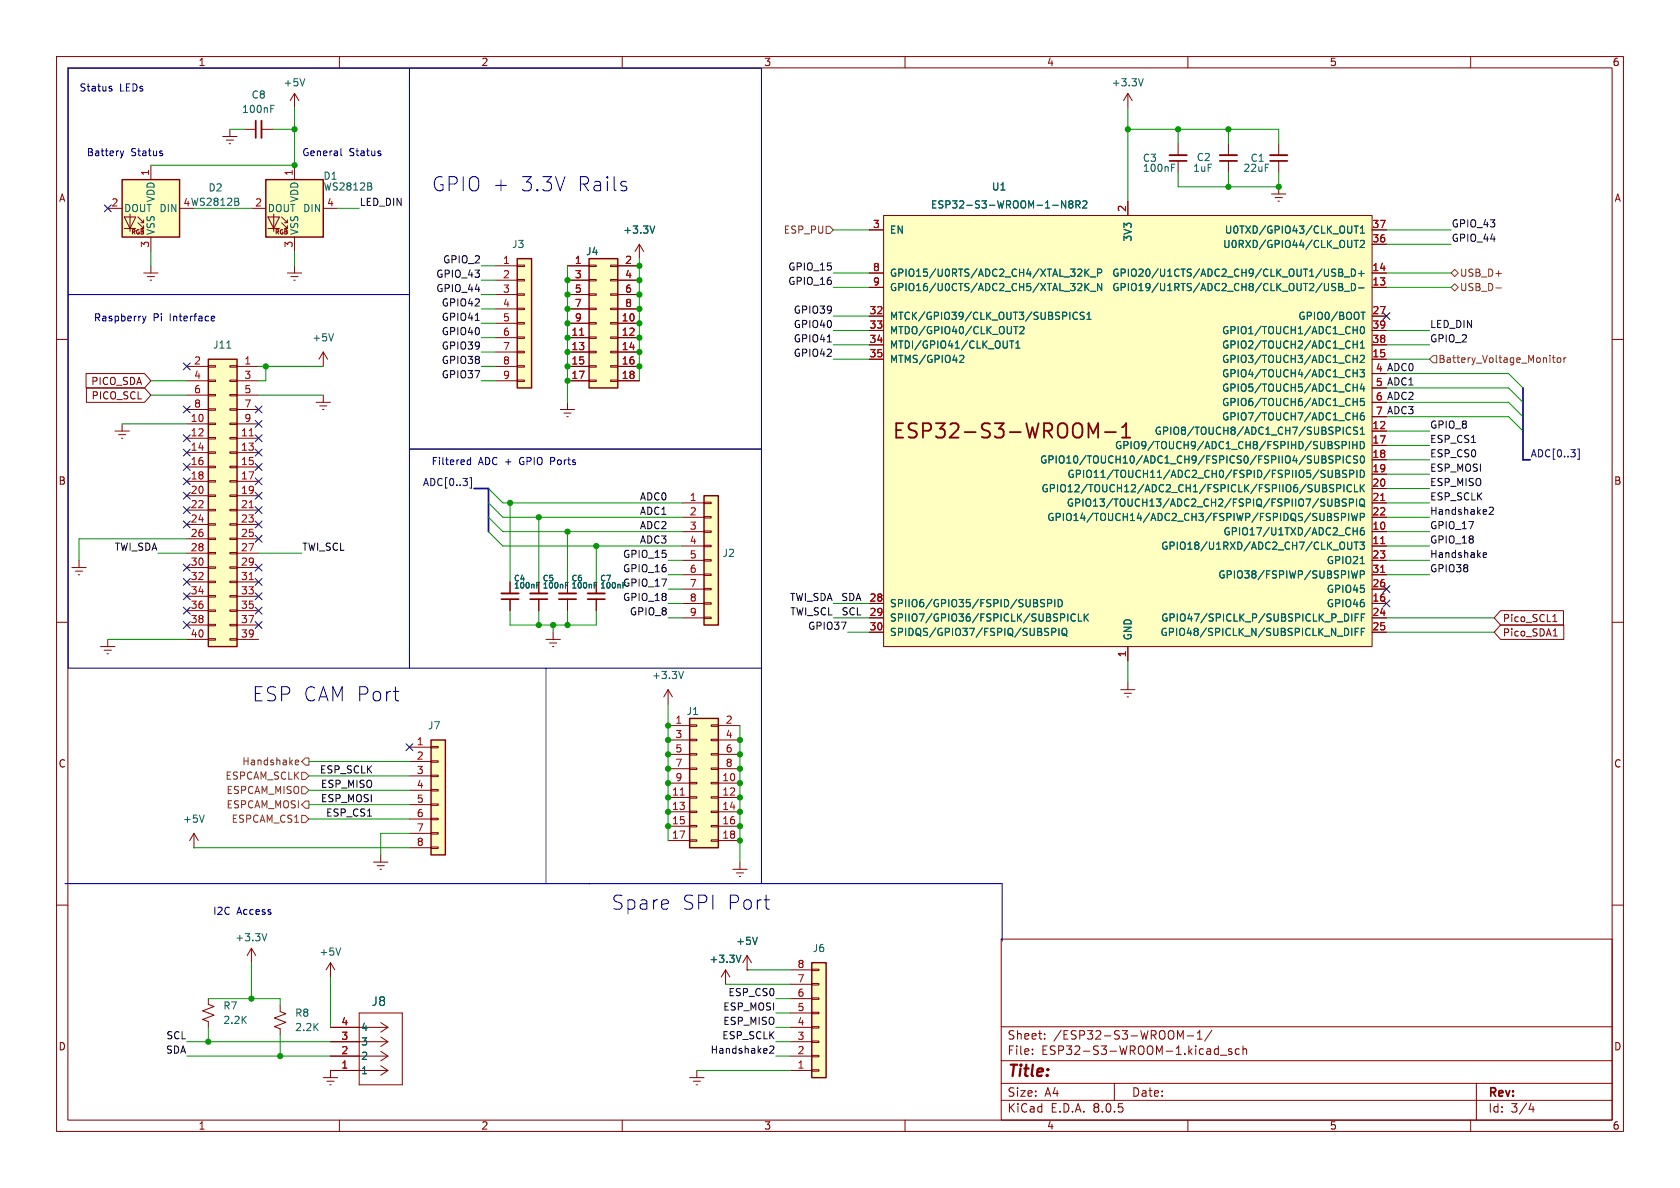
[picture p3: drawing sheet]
<svg xmlns="http://www.w3.org/2000/svg" width="297mm" height="210mm" viewBox="0 0 297 210" stroke-linecap="round" stroke-linejoin="round" font-family="sans-serif">
<defs><g id="words">
<g font-size="3.5" fill="#0000c2">
<text x="76.2" y="34">GPIO +</text>
<text x="91.8" y="34">3.3V</text>
<text x="101.8" y="34">Rails</text>
<text x="44.4" y="124.2">ESP CAM Port</text>
<text x="107.9" y="161">Spare</text>
<text x="120.4" y="161">SPI Port</text>
</g>
<text font-size="3.5" fill="#840000" x="157.6" y="77.9">ESP32-S3-WROOM-1</text>
<text font-size="2.8" fill="#840000" x="178" y="190.9">Title:</text>
<text font-size="2.1" fill="#006464" x="65.6" y="178">J8</text>
<g font-size="2.1" fill="#840000">
<text x="178" y="184">Sheet:</text>
<text x="186.2" y="184">/ESP32-S3-WROOM-1/</text>
<text x="178" y="186.7">File:</text>
<text x="184.1" y="186.7">ESP32-S3-WROOM-1.kicad_sch</text>
<text x="178" y="196.9">KiCad</text>
<text x="178" y="194.1">Size:</text>
<text x="184.7" y="194.1">A4</text>
<text x="185.7" y="196.9">E.D.A.</text>
<text x="193.3" y="196.9">8.0.5</text>
<text x="200" y="194.1">Date:</text>
<text x="263" y="194.3">Rev:</text>
<text x="263" y="196.9">Id:</text>
<text x="267.1" y="196.9">3/4</text>
</g>
<g font-size="1.8" fill="#840000">
<text x="35" y="11.9">1</text>
<text x="85" y="11.9">2</text>
<text x="135" y="11.9">3</text>
<text x="185" y="11.9">4</text>
<text x="235" y="11.9">5</text>
<text x="285" y="11.9">6</text>
<text x="10.3" y="35.9">A</text>
<text x="285.3" y="35.9">A</text>
<text x="243.1" y="65.8">4 ADC0</text>
<text x="16" y="68.3">PICO_SDA</text>
<text x="16.1" y="70.8">PICO_SCL</text>
<text x="10.3" y="85.9">B</text>
<text x="285.3" y="85.9">B</text>
<text x="265.6" y="112.7">Pico_SDA1</text>
<text x="265.6" y="110.2">Pico_SCL1</text>
<text x="10.3" y="135.9">C</text>
<text x="285.3" y="135.9">C</text>
<text x="10.3" y="185.9">D</text>
<text x="285.3" y="185.9">D</text>
<text x="35" y="199.9">1</text>
<text x="85" y="199.9">2</text>
<text x="135" y="199.9">3</text>
<text x="185" y="199.9">4</text>
<text x="235" y="199.9">5</text>
<text x="285" y="199.9">6</text>
</g>
<g font-size="1.8" fill="#0000c2">
<text x="14" y="16.3">Status</text>
<text x="21.1" y="16.3">LEDs</text>
<text x="15.2" y="27.7">Battery</text>
<text x="23.1" y="27.7">Status</text>
<text x="53.3" y="27.7">General</text>
<text x="61.7" y="27.7">Status</text>
<text x="16.5" y="56.9">Raspberry</text>
<text x="27.1" y="56.9">Pi</text>
<text x="30.1" y="56.9">Interface</text>
<text x="76.2" y="82.3">Filtered</text>
<text x="84.6" y="82.3">ADC +</text>
<text x="92.1" y="82.3">GPIO Ports</text>
<text x="37.6" y="161.8">I2C</text>
<text x="41.8" y="161.8">Access</text>
</g>
<g font-size="1.8" fill="#006464">
<text x="44.4" y="17.6">C8</text>
<text x="50" y="15.5">+5V</text>
<text x="196.4" y="15.5">+3.3V</text>
<text x="42.7" y="20.2">100nF</text>
<text x="201.9" y="28.8">C3</text>
<text x="211.5" y="28.7">C2</text>
<text x="221" y="28.8">C1</text>
<text x="27.5" y="35.8" transform="rotate(-90 27.5 35.8)">VDD</text>
<text x="36.8" y="34">D2</text>
<text x="52.9" y="35.8" transform="rotate(-90 52.9 35.8)">VDD</text>
<text x="57.1" y="32">D1</text>
<text x="57.1" y="33.9">WS2812B</text>
<text x="175.3" y="33.9">U1</text>
<text x="201.9" y="30.6">100nF</text>
<text x="210.8" y="30.6">1uF</text>
<text x="219.7" y="30.6">22uF</text>
<text x="21.8" y="37.7">DOUT DIN</text>
<text x="27.5" y="41.7" transform="rotate(-90 27.5 41.7)">VSS</text>
<text x="32.3" y="36.6">4 WS2812B</text>
<text x="47.2" y="37.7">DOUT DIN</text>
<text x="52.9" y="41.7" transform="rotate(-90 52.9 41.7)">VSS</text>
<text x="110.1" y="41.5">+3.3V</text>
<text x="157.2" y="41.5">EN</text>
<text x="164.5" y="37.1">ESP32-S3-WROOM-1-N8R2</text>
<text x="216.4" y="41.5">U0TXD/GPIO43/CLK_OUT1</text>
<text x="90.4" y="44">J3</text>
<text x="103.5" y="45.3">J4</text>
<text x="200.3" y="42.8" transform="rotate(-90 200.3 42.8)">3V3</text>
<text x="216.1" y="44">U0RXD/GPIO44/CLK_OUT2</text>
<text x="157.2" y="49.1">GPIO15/U0RTS/ADC2_CH4/XTAL_32K_P</text>
<text x="157.2" y="51.7">GPIO16/U0CTS/ADC2_CH5/XTAL_32K_N</text>
<text x="196.5" y="51.7">GPIO19/U1RTS/ADC2_CH8/CLK_OUT2/USB_D-</text>
<text x="196.5" y="49.1">GPIO20/U1CTS/ADC2_CH9/CLK_OUT1/USB_D+</text>
<text x="157.2" y="56.7">MTCK/GPIO39/CLK_OUT3/SUBSPICS1</text>
<text x="157.2" y="59.3">MTDO/GPIO40/CLK_OUT2</text>
<text x="216" y="59.3">GPIO1/TOUCH1/ADC1_CH0</text>
<text x="229.4" y="56.7">GPIO0/BOOT</text>
<text x="37.6" y="61.8">J11</text>
<text x="55.1" y="60.6">+5V</text>
<text x="157.2" y="61.8">MTDI/GPIO41/CLK_OUT1</text>
<text x="157.2" y="64.4">MTMS/GPIO42</text>
<text x="216" y="64.4">GPIO3/TOUCH3/ADC1_CH2</text>
<text x="216" y="61.8">GPIO2/TOUCH2/ADC1_CH1</text>
<text x="216" y="66.9">GPIO4/TOUCH4/ADC1_CH3</text>
<text x="216" y="69.4">GPIO5/TOUCH5/ADC1_CH4</text>
<text x="216" y="72">GPIO6/TOUCH6/ADC1_CH5</text>
<text x="204" y="77.1">GPIO8/TOUCH8/ADC1_CH7/SUBSPICS1</text>
<text x="216" y="74.5">GPIO7/TOUCH7/ADC1_CH6</text>
<text x="183.8" y="82.1">GPIO10/TOUCH10/ADC1_CH9/FSPICS0/FSPIIO4/SUBSPICS0</text>
<text x="197" y="79.6">GPIO9/TOUCH9/ADC1_CH8/FSPIHD/SUBSPIHD</text>
<text x="184" y="87.2">GPIO12/TOUCH12/ADC2_CH1/FSPICLK/FSPIIO6/SUBSPICLK</text>
<text x="188.5" y="89.8">GPIO13/TOUCH13/ADC2_CH2/FSPIQ/FSPIIO7/SUBSPIQ</text>
<text x="188.6" y="84.7">GPIO11/TOUCH11/ADC2_CH0/FSPID/FSPIIO5/SUBSPID</text>
<text x="185" y="92.3">GPIO14/TOUCH14/ADC2_CH3/FSPIWP/FSPIDQS/SUBSPIWP</text>
<text x="216.2" y="94.8">GPIO17/U1TXD/ADC2_CH6</text>
<text x="127.6" y="98.7">J2</text>
<text x="205.2" y="97.4">GPIO18/U1RXD/ADC2_CH7/CLK_OUT3</text>
<text x="234.5" y="99.9">GPIO21</text>
<text x="110" y="103.8">GPIO_17</text>
<text x="157.2" y="107.5">SPIIO6/GPIO35/FSPID/SUBSPID</text>
<text x="215.3" y="102.5">GPIO38/FSPIWP/SUBSPIWP</text>
<text x="234.5" y="107.5">GPIO46</text>
<text x="234.5" y="105">GPIO45</text>
<text x="157.2" y="110.1">SPIIO7/GPIO36/FSPICLK/SUBSPICLK</text>
<text x="157.2" y="112.6">SPIDQS/GPIO37/FSPIQ/SUBSPIQ</text>
<text x="200.3" y="113.3" transform="rotate(-90 200.3 113.3)">GND</text>
<text x="205.1" y="112.6">GPIO48/SPICLK_N/SUBSPICLK_N_DIFF</text>
<text x="205.2" y="110.1">GPIO47/SPICLK_P/SUBSPICLK_P_DIFF</text>
<text x="115.2" y="120.2">+3.3V</text>
<text x="75.6" y="129.1">J7</text>
<text x="121.3" y="126.6">J1</text>
<text x="32.3" y="145.6">+5V</text>
<text x="41.5" y="166.6">+3.3V</text>
<text x="130" y="167.2">+5V</text>
<text x="56.4" y="169.1">+5V</text>
<text x="125.3" y="170.4">+3.3V</text>
<text x="143.6" y="168.5">J6</text>
<text x="39.4" y="178.7">R7</text>
<text x="52.1" y="179.9">R8</text>
<text x="39.4" y="181.2">2.2K</text>
<text x="52.1" y="182.5">2.2K</text>
<text x="63.8" y="185">3</text>
<text x="63.8" y="182.5">4</text>
<text x="63.8" y="190.1">1</text>
<text x="63.8" y="187.6">2</text>
</g>
<g font-size="1.8" fill="#a90000">
<text x="26.4" y="31.2" transform="rotate(-90 26.4 31.2)">1</text>
<text x="51.8" y="31.2" transform="rotate(-90 51.8 31.2)">1</text>
<text x="19.6" y="36.6">2</text>
<text x="45" y="36.6">2</text>
<text x="57.7" y="36.6">4</text>
<text x="154.2" y="40.4">3</text>
<text x="199.1" y="37.5" transform="rotate(-90 199.1 37.5)">2</text>
<text x="242.5" y="40.4">37</text>
<text x="26.4" y="43.9" transform="rotate(-90 26.4 43.9)">3</text>
<text x="51.8" y="43.9" transform="rotate(-90 51.8 43.9)">3</text>
<text x="88.8" y="46.7">1</text>
<text x="101.5" y="46.7">1</text>
<text x="110.4" y="46.7">2</text>
<text x="242.5" y="42.9">36</text>
<text x="88.8" y="49.3">2</text>
<text x="88.8" y="51.8">3</text>
<text x="101.5" y="49.3">3</text>
<text x="101.5" y="51.8">5</text>
<text x="110.4" y="49.3">4</text>
<text x="110.4" y="51.8">6</text>
<text x="154.2" y="48">8</text>
<text x="154.2" y="50.5">9</text>
<text x="242.5" y="50.5">13</text>
<text x="242.5" y="48">14</text>
<text x="88.8" y="54.4">4</text>
<text x="88.8" y="56.9">5</text>
<text x="88.8" y="59.4">6</text>
<text x="100.9" y="59.4">11</text>
<text x="101.5" y="54.4">7</text>
<text x="101.5" y="56.9">9</text>
<text x="109.8" y="56.9">10</text>
<text x="109.8" y="59.4">12</text>
<text x="110.4" y="54.4">8</text>
<text x="153.6" y="55.6">32</text>
<text x="153.6" y="58.2">33</text>
<text x="242.5" y="55.6">27</text>
<text x="242.5" y="58.2">39</text>
<text x="34.2" y="64.5">2</text>
<text x="43.1" y="64.5">1</text>
<text x="88.8" y="62">7</text>
<text x="88.8" y="64.5">8</text>
<text x="100.9" y="62">13</text>
<text x="100.9" y="64.5">15</text>
<text x="109.8" y="62">14</text>
<text x="109.8" y="64.5">16</text>
<text x="153.6" y="60.7">34</text>
<text x="153.6" y="63.2">35</text>
<text x="242.5" y="63.2">15</text>
<text x="242.5" y="60.7">38</text>
<text x="243.1" y="65.8">4</text>
<text x="34.2" y="67.1">4</text>
<text x="34.2" y="69.6">6</text>
<text x="43.1" y="67.1">3</text>
<text x="43.1" y="69.6">5</text>
<text x="88.8" y="67.1">9</text>
<text x="100.9" y="67.1">17</text>
<text x="109.8" y="67.1">18</text>
<text x="243.1" y="68.3">5</text>
<text x="243.1" y="70.9">6</text>
<text x="33.6" y="74.7">10</text>
<text x="33.6" y="77.2">12</text>
<text x="34.2" y="72.1">8</text>
<text x="42.5" y="77.2">11</text>
<text x="43.1" y="72.1">7</text>
<text x="43.1" y="74.7">9</text>
<text x="242.5" y="75.9">12</text>
<text x="243.1" y="73.4">7</text>
<text x="33.6" y="79.8">14</text>
<text x="33.6" y="82.3">16</text>
<text x="42.5" y="79.8">13</text>
<text x="42.5" y="82.3">15</text>
<text x="242.5" y="78.5">17</text>
<text x="242.5" y="81">18</text>
<text x="242.5" y="83.6">19</text>
<text x="33.6" y="84.8">18</text>
<text x="33.6" y="87.4">20</text>
<text x="33.6" y="89.9">22</text>
<text x="42.5" y="84.8">17</text>
<text x="42.5" y="87.4">19</text>
<text x="42.5" y="89.9">21</text>
<text x="121.8" y="88.6">1</text>
<text x="242.5" y="86.1">20</text>
<text x="242.5" y="88.6">21</text>
<text x="33.6" y="92.5">24</text>
<text x="33.6" y="95">26</text>
<text x="42.5" y="92.5">23</text>
<text x="42.5" y="95">25</text>
<text x="121.8" y="91.2">2</text>
<text x="121.8" y="93.7">3</text>
<text x="242.5" y="93.7">10</text>
<text x="242.5" y="91.2">22</text>
<text x="33.6" y="97.5">28</text>
<text x="33.6" y="100.1">30</text>
<text x="42.5" y="97.5">27</text>
<text x="42.5" y="100.1">29</text>
<text x="121.8" y="96.3">4</text>
<text x="121.8" y="98.8">5</text>
<text x="121.8" y="101.3">6</text>
<text x="242.5" y="96.3">11</text>
<text x="242.5" y="98.8">23</text>
<text x="242.5" y="101.3">31</text>
<text x="33.6" y="102.6">32</text>
<text x="33.6" y="105.2">34</text>
<text x="33.6" y="107.7">36</text>
<text x="42.5" y="102.6">31</text>
<text x="42.5" y="105.2">33</text>
<text x="42.5" y="107.7">35</text>
<text x="121.8" y="103.9">7</text>
<text x="121.8" y="106.4">8</text>
<text x="153.6" y="106.4">28</text>
<text x="242.5" y="106.4">16</text>
<text x="242.5" y="103.9">26</text>
<text x="33.6" y="110.2">38</text>
<text x="33.6" y="112.8">40</text>
<text x="42.5" y="110.2">37</text>
<text x="42.5" y="112.8">39</text>
<text x="121.8" y="109">9</text>
<text x="153.6" y="109">29</text>
<text x="153.6" y="111.5">30</text>
<text x="242.5" y="109">24</text>
<text x="242.5" y="111.5">25</text>
<text x="199.1" y="116.3" transform="rotate(-90 199.1 116.3)">1</text>
<text x="73.6" y="131.8">1</text>
<text x="119.3" y="128">1</text>
<text x="119.3" y="130.6">3</text>
<text x="128.2" y="128">2</text>
<text x="128.2" y="130.6">4</text>
<text x="73.6" y="134.4">2</text>
<text x="73.6" y="136.9">3</text>
<text x="119.3" y="133.1">5</text>
<text x="119.3" y="135.6">7</text>
<text x="128.2" y="133.1">6</text>
<text x="128.2" y="135.6">8</text>
<text x="73.6" y="139.4">4</text>
<text x="73.6" y="142">5</text>
<text x="118.7" y="140.7">11</text>
<text x="118.7" y="143.3">13</text>
<text x="119.3" y="138.2">9</text>
<text x="127.6" y="138.2">10</text>
<text x="127.6" y="140.7">12</text>
<text x="127.6" y="143.3">14</text>
<text x="73.6" y="144.5">6</text>
<text x="73.6" y="147.1">7</text>
<text x="73.6" y="149.6">8</text>
<text x="118.7" y="145.8">15</text>
<text x="118.7" y="148.3">17</text>
<text x="127.6" y="145.8">16</text>
<text x="127.6" y="148.3">18</text>
<text x="140.9" y="173.7">7</text>
<text x="140.9" y="171.2">8</text>
<text x="140.9" y="178.8">5</text>
<text x="140.9" y="176.3">6</text>
<text x="60.3" y="183.9">3</text>
<text x="60.3" y="181.4">4</text>
<text x="140.9" y="183.9">3</text>
<text x="140.9" y="181.4">4</text>
<text x="60.3" y="189">1</text>
<text x="60.3" y="186.4">2</text>
<text x="140.9" y="189">1</text>
<text x="140.9" y="186.4">2</text>
</g>
<g font-size="1.8" fill="#0f0f0f">
<text x="63.5" y="36.5">LED_DIN</text>
<text x="256.5" y="40.3">GPIO_43</text>
<text x="78.2" y="46.6">GPIO_2</text>
<text x="139.3" y="47.9">GPIO_15</text>
<text x="256.5" y="42.8">GPIO_44</text>
<text x="77" y="51.7">GPIO_44</text>
<text x="77" y="49.2">GPIO_43</text>
<text x="139.3" y="50.5">GPIO_16</text>
<text x="78" y="56.8">GPIO41</text>
<text x="78" y="59.3">GPIO40</text>
<text x="78" y="54.3">GPIO42</text>
<text x="140.2" y="55.5">GPIO39</text>
<text x="140.2" y="58.1">GPIO40</text>
<text x="252.7" y="58.1">LED_DIN</text>
<text x="78" y="64.4">GPIO38</text>
<text x="78" y="61.9">GPIO39</text>
<text x="140.2" y="63.2">GPIO42</text>
<text x="140.2" y="60.6">GPIO41</text>
<text x="252.7" y="60.6">GPIO_2</text>
<text x="78" y="67">GPIO37</text>
<text x="243.1" y="68.3">5 ADC1</text>
<text x="243.1" y="70.9">6 ADC2</text>
<text x="243.1" y="73.4">7 ADC3</text>
<text x="252.7" y="75.9">GPIO_8</text>
<text x="252.7" y="80.9">ESP_CS0</text>
<text x="252.7" y="83.5">ESP_MOSI</text>
<text x="252.7" y="78.4">ESP_CS1</text>
<text x="113" y="88.6">ADC0</text>
<text x="252.7" y="88.6">ESP_SCLK</text>
<text x="252.7" y="86">ESP_MISO</text>
<text x="113" y="93.6">ADC2</text>
<text x="113" y="91.1">ADC1</text>
<text x="252.7" y="93.6">GPIO_17</text>
<text x="252.7" y="91.1">Handshake2</text>
<text x="20.2" y="97.4">TWI_SDA</text>
<text x="53.3" y="97.4">TWI_SCL</text>
<text x="110" y="101.3">GPIO_16</text>
<text x="110" y="98.7">GPIO_15</text>
<text x="113" y="96.2">ADC3</text>
<text x="252.7" y="101.3">GPIO38</text>
<text x="252.7" y="96.2">GPIO_18</text>
<text x="252.7" y="98.7">Handshake</text>
<text x="110" y="106.3">GPIO_18</text>
<text x="139.6" y="106.3">TWI_SDA SDA</text>
<text x="111.3" y="108.9">GPIO_8</text>
<text x="139.6" y="108.9">TWI_SCL</text>
<text x="142.8" y="111.4">GPIO37</text>
<text x="148.7" y="108.9">SCL</text>
<text x="56.5" y="136.8">ESP_SCLK</text>
<text x="56.6" y="139.4">ESP_MISO</text>
<text x="56.6" y="141.9">ESP_MOSI</text>
<text x="57.6" y="144.4">ESP_CS1</text>
<text x="127.8" y="178.7">ESP_MOSI</text>
<text x="128.7" y="176.2">ESP_CS0</text>
<text x="29.3" y="183.8">SCL</text>
<text x="127.6" y="183.8">ESP_SCLK</text>
<text x="127.8" y="181.3">ESP_MISO</text>
<text x="29.2" y="186.3">SDA</text>
<text x="125.5" y="186.3">Handshake2</text>
</g>
<g font-size="1.8" fill="#725600">
<text x="138.5" y="41.5">ESP_PU</text>
<text x="258" y="51.7">USB_D-</text>
<text x="258" y="49.1">USB_D+</text>
<text x="254.2" y="64.4">Battery_Voltage_Monitor</text>
<text x="42.7" y="135.5">Handshake</text>
<text x="39.8" y="138">ESPCAM_SCLK</text>
<text x="39.9" y="143.1">ESPCAM_MOSI</text>
<text x="39.9" y="140.6">ESPCAM_MISO</text>
<text x="40.9" y="145.6">ESPCAM_CS1</text>
</g>
<g font-size="1.8" fill="#000084">
<text x="270.5" y="80.9">ADC[0..3]</text>
<text x="74.7" y="86">ADC[0..3]</text>
</g>
<g font-size="1.4" fill="#006464">
<text x="90.8" y="103">C4</text>
<text x="90.8" y="104.2">100nF</text>
<text x="95.8" y="103">C5</text>
<text x="95.8" y="104.2">100nF</text>
<text x="100.9" y="103">C6</text>
<text x="100.9" y="104.2">100nF</text>
<text x="106" y="103">C7</text>
<text x="106" y="104.2">100nF</text>
</g>
<g font-size="1.1" fill="#840000">
<text x="23.1" y="41.6">RGB</text>
<text x="48.5" y="41.6">RGB</text>
</g>
</g></defs>
<g fill="none" stroke="#840000" stroke-width=".18">
<path d="M10 10h277v190h-277zM12 12h273v186h-273zM60 10v2M110 10v2M160 10v2M210 10v2M260 10v2M10 60h2M285 60h2M20.3 76.2h2.6M21 76.8h1.2M21.5 77.5h.2"/>
<path d="M21.6 74.9v1.3M55.9 71.1h2.5M56.5 71.8h1.3M57 72.4h.3M57.1 62.2v2.6M57.1 69.9v1.2M57.1 62.2l-.7 1.3M57.1 62.2l.8 1.3M14 99.1v1.2M10 110h2M12.7 100.3h2.5M13.3 101h1.3"/>
<path d="M13.8 101.6h.3M17.8 114.3h2.5M18.4 114.9h1.3M18.9 115.6h.3M19 113v1.3M285 110h2M10 160h2M285 160h2M177 166h108v32h-108zM60 198v2M110 198v2M121.9 190.5h2.6"/>
<path d="M122.6 191.1h1.2M123.1 191.8h.2M123.2 189.2v1.3M160 198v2M177 194.5h108M177 191.5h108M177 187.5h108M177 181.5h108M182.5 186.3v.1M182.5 185.5v.1M184.7 183.6v.1M184.7 182.8v.1"/>
<path d="M197 191.5v3M208.7 183.3l.5-1.1v1.5M209.9 183.1h1.1M210 198v2M211.7 183.7h.8M211.7 182.6l.4-.4v1.5M214.2 182.1l-1.2 2M215.2 185.4l.2 .1M215.4 184.9v1.5M215.4 186.3l-.2 .1M215.7 186.5h1.2M217.7 185.5l-.3-.1-.2 .2v.2l.5 .2v.3h-.5"/>
<path d="M219.1 185.5l-.4-.1-.3 .3v.4l.1 .2h.6M219.7 185.5l.3-.1 .3 .1 .1 .9M219.7 184.9v1.5M260 198v2M261 191.5v6.5M270.7 195l-.4 1.1h.9M271 195.6v1"/>
</g>
<path d="M59 59l-.5 1.3" fill="none" stroke="#006464" stroke-width=".18"/>
<path d="M121.9 127h5.1v22.9h-5.1z" fill="#ffffc2"/>
<g fill="none" stroke="#840000" stroke-width=".18">
<path d="M118.1 128.3h3.8M118.1 138.4h3.8M118.1 130.8h3.8M118.1 133.4h3.8M118.1 135.9h3.8M118.1 121.9l.8 1.3M118.1 121.9v2.6M118.1 121.9l-.8 1.3M121.9 138.3h1.3v.3h-1.3zM121.9 135.8h1.3v.2h-1.3zM121.9 133.2h1.3v.3h-1.3zM121.9 130.7h1.3v.2h-1.3z"/>
<path d="M121.9 128.1h1.3v.3h-1.3zM125.7 138.3h1.3v.3h-1.3zM125.7 135.8h1.3v.2h-1.3zM125.7 133.2h1.3v.3h-1.3zM125.7 130.7h1.3v.2h-1.3zM125.7 128.1h1.3v.3h-1.3zM127 128.3h3.8M127 138.4h3.8M127 130.8h3.8M127 133.4h3.8M127 135.9h3.8M198.1 121.9h2.6"/>
<path d="M198.8 122.6h1.2M199.3 123.2h.2M199.4 120.7v1.2M118.1 141h3.8M118.1 143.5h3.8M118.1 146.1h3.8M118.1 148.6h3.8M121.9 148.5h1.3v.2h-1.3zM121.9 145.9h1.3v.3h-1.3zM121.9 143.4h1.3v.2h-1.3zM121.9 140.8h1.3v.3h-1.3zM125.7 148.5h1.3v.2h-1.3z"/>
<path d="M125.7 145.9h1.3v.3h-1.3zM125.7 143.4h1.3v.2h-1.3zM125.7 140.8h1.3v.3h-1.3zM127 141h3.8M127 143.5h3.8M127 146.1h3.8M127 148.6h3.8"/>
</g>
<path d="M121.9 127h5.1v22.9h-5.1z" fill="none" stroke="#840000" stroke-width=".25"/>
<path d="M120.3 140.6h.7" fill="none" stroke="#a90000" stroke-width=".18"/>
<path d="M120.8 118.7l-.4 1.3" fill="none" stroke="#006464" stroke-width=".18"/>
<path d="M143.5 170.2h2.5v20.3h-2.5z" fill="#ffffc2"/>
<g fill="none" stroke="#840000" stroke-width=".18">
<path d="M129.5 153.7h2.6M130.2 154.3h1.2M130.7 154.9h.2M130.8 152.4v1.3M139.7 179.1h3.8M139.7 176.5h3.8M139.7 174h3.8M139.7 171.5h3.8M143.5 171.3h1.3v.3h-1.3zM143.5 173.9h1.3v.2h-1.3zM143.5 176.4h1.3v.3h-1.3zM143.5 178.9h1.3v.3h-1.3z"/>
<path d="M139.7 189.2h3.8M139.7 186.7h3.8M139.7 184.2h3.8M139.7 181.6h3.8M143.5 181.5h1.3v.2h-1.3zM143.5 184h1.3v.3h-1.3zM143.5 186.6h1.3v.2h-1.3zM143.5 189.1h1.3v.3h-1.3z"/>
</g>
<path d="M143.5 170.2h2.5v20.3h-2.5z" fill="none" stroke="#840000" stroke-width=".25"/>
<path d="M124.5 87.6h2.5v22.9h-2.5z" fill="#ffffc2"/>
<g fill="none" stroke="#840000" stroke-width=".18">
<path d="M120.6 88.9h3.9M120.6 91.4h3.9M120.6 94h3.9M120.6 96.5h3.9M120.6 99.1h3.9M124.5 98.9h1.2v.3h-1.2zM124.5 96.4h1.2v.2h-1.2zM124.5 93.9h1.2v.2h-1.2zM124.5 91.3h1.2v.3h-1.2zM124.5 88.8h1.2v.2h-1.2zM90.2 102.9v2M90.2 105.9v2.1"/>
<path d="M95.2 102.9v2M95.2 105.9v2.1M96.5 113h2.6M97.2 113.7h1.2M97.7 114.3h.2M97.8 111.8v1.2M120.6 101.6h3.9M120.6 104.1h3.9M120.6 106.7h3.9M120.6 109.2h3.9M124.5 109.1h1.2v.2h-1.2zM124.5 106.6h1.2v.2h-1.2z"/>
<path d="M124.5 104h1.2v.3h-1.2zM124.5 101.5h1.2v.2h-1.2zM128.3 171.5l.7 1.2M128.3 171.5v2.5M128.3 171.5l-.8 1.2M132.1 171.5h.1M132.1 168.9l-.8 1.3M132.1 168.9v2.6M132.1 168.9l.7 1.3"/>
</g>
<path d="M124.5 87.6h2.5v22.9h-2.5z" fill="none" stroke="#840000" stroke-width=".25"/>
<path d="M88.6 104.9h3.1M93.7 104.9h3.1" fill="none" stroke="#840000" stroke-width=".33"/>
<path d="M88.6 105.9h3.1M93.7 105.9h3.1" fill="none" stroke="#840000" stroke-width=".3"/>
<path d="M94.9 103.4h.3M94.9 103h.5M100 103.4h.3M100 103h.4M131 168.9l-.4 1.2M133.9 165.7l-.4 1.2" fill="none" stroke="#006464" stroke-width=".18"/>
<path d="M36.8 63.5h5.1v50.8h-5.1z" fill="#ffffc2"/>
<g fill="none" stroke="#840000" stroke-width=".18">
<path d="M113 43.2l-.7 1.3M113 43.2v2.5M113 43.2l.8 1.3M33 64.8h3.8M33 74.9h3.8M33 77.5h3.8M33 67.3h3.8M33 69.9h3.8M33 72.4h3.8M36.8 79.9h1.3v.2h-1.3zM36.8 77.3h1.3v.3h-1.3zM36.8 74.8h1.3v.3h-1.3z"/>
<path d="M36.8 72.3h1.3v.2h-1.3zM36.8 69.7h1.3v.3h-1.3zM36.8 67.2h1.3v.2h-1.3zM36.8 64.6h1.3v.3h-1.3zM40.6 79.9h1.3v.2h-1.3zM40.6 77.3h1.3v.3h-1.3zM40.6 74.8h1.3v.3h-1.3zM40.6 72.3h1.3v.2h-1.3zM40.6 69.7h1.3v.3h-1.3zM40.6 67.2h1.3v.2h-1.3zM40.6 64.6h1.3v.3h-1.3zM41.9 64.8h3.8"/>
<path d="M41.9 74.9h3.8M41.9 77.5h3.8M41.9 67.3h3.8M41.9 69.9h3.8M41.9 72.4h3.8M33 80h3.8M33 82.6h3.8M33 85.1h3.8M33 87.6h3.8M33 90.2h3.8M33 92.7h3.8M33 95.3h3.8"/>
<path d="M33 97.8h3.8M36.8 97.7h1.3v.2h-1.3zM36.8 95.1h1.3v.3h-1.3zM36.8 92.6h1.3v.2h-1.3zM36.8 90h1.3v.3h-1.3zM36.8 87.5h1.3v.3h-1.3zM36.8 85h1.3v.2h-1.3zM36.8 82.4h1.3v.3h-1.3zM40.6 97.7h1.3v.2h-1.3zM40.6 95.1h1.3v.3h-1.3zM40.6 92.6h1.3v.2h-1.3zM40.6 90h1.3v.3h-1.3z"/>
<path d="M40.6 87.5h1.3v.3h-1.3zM40.6 85h1.3v.2h-1.3zM40.6 82.4h1.3v.3h-1.3zM41.9 80h3.8M41.9 82.6h3.8M41.9 85.1h3.8M41.9 87.6h3.8M41.9 90.2h3.8M41.9 92.7h3.8M41.9 95.3h3.8M41.9 97.8h3.8M33 100.3h3.8"/>
<path d="M33 102.9h3.8M33 105.4h3.8M33 108h3.8M33 110.5h3.8M33 113h3.8M36.8 112.9h1.3v.3h-1.3zM36.8 110.4h1.3v.2h-1.3zM36.8 107.8h1.3v.3h-1.3zM36.8 105.3h1.3v.2h-1.3zM36.8 102.7h1.3v.3h-1.3zM36.8 100.2h1.3v.3h-1.3zM40.6 112.9h1.3v.3h-1.3z"/>
<path d="M40.6 110.4h1.3v.2h-1.3zM40.6 107.8h1.3v.3h-1.3zM40.6 105.3h1.3v.2h-1.3zM40.6 102.7h1.3v.3h-1.3zM40.6 100.2h1.3v.3h-1.3zM41.9 100.3h3.8M41.9 102.9h3.8M41.9 105.4h3.8M41.9 108h3.8M41.9 110.5h3.8M41.9 113h3.8"/>
</g>
<path d="M36.8 63.5h5.1v50.8h-5.1z" fill="none" stroke="#840000" stroke-width=".25"/>
<path d="M44.1 77.1h.7M44.1 89.8h.7M44.1 102.5h.7" fill="none" stroke="#a90000" stroke-width=".18"/>
<path d="M115.8 39.9l-.5 1.3M40.1 61.5h.7" fill="none" stroke="#006464" stroke-width=".18"/>
<path d="M104.1 45.7h5.1v22.9h-5.1z" fill="#ffffc2"/>
<g fill="none" stroke="#840000" stroke-width=".18">
<path d="M100.3 47h3.8M100.3 57.2h3.8M100.3 59.7h3.8M100.3 49.5h3.8M100.3 52.1h3.8M100.3 54.6h3.8M104.1 59.6h1.3v.2h-1.3zM104.1 57h1.3v.3h-1.3zM104.1 54.5h1.3v.2h-1.3zM104.1 51.9h1.3v.3h-1.3zM104.1 49.4h1.3v.3h-1.3zM104.1 46.9h1.3v.2h-1.3z"/>
<path d="M107.9 59.6h1.3v.2h-1.3zM107.9 57h1.3v.3h-1.3zM107.9 54.5h1.3v.2h-1.3zM107.9 51.9h1.3v.3h-1.3zM107.9 49.4h1.3v.3h-1.3zM107.9 46.9h1.3v.2h-1.3zM109.2 47h3.8M109.2 57.2h3.8M109.2 59.7h3.8M109.2 49.5h3.8M109.2 52.1h3.8M109.2 54.6h3.8"/>
<path d="M99.1 72.4h2.5M99.7 73h1.3M100.2 73.7h.3M100.3 62.2h3.8M100.3 64.8h3.8M100.3 67.3h3.8M100.3 71.1v1.3M104.1 67.2h1.3v.2h-1.3zM104.1 64.6h1.3v.3h-1.3zM104.1 62.1h1.3v.3h-1.3zM107.9 67.2h1.3v.2h-1.3zM107.9 64.6h1.3v.3h-1.3z"/>
<path d="M107.9 62.1h1.3v.3h-1.3zM109.2 62.2h3.8M109.2 64.8h3.8M109.2 67.3h3.8"/>
</g>
<path d="M104.1 45.7h5.1v22.9h-5.1z" fill="none" stroke="#840000" stroke-width=".25"/>
<path d="M102.5 59.3h.7" fill="none" stroke="#a90000" stroke-width=".18"/>
<path d="M91.4 45.7h2.6v22.9h-2.6z" fill="#ffffc2"/>
<g fill="none" stroke="#840000" stroke-width=".18">
<path d="M199.4 16.5l-.8 1.3M199.4 16.5v2.6M199.4 16.5l.8 1.3M208.3 25.4v2M208.3 28.4v2.1M87.6 47h3.8M87.6 49.5h3.8M87.6 52.1h3.8M87.6 54.6h3.8M87.6 57.2h3.8M87.6 59.7h3.8M91.4 59.6h1.3v.2h-1.3z"/>
<path d="M91.4 57h1.3v.3h-1.3zM91.4 54.5h1.3v.2h-1.3zM91.4 51.9h1.3v.3h-1.3zM91.4 49.4h1.3v.3h-1.3zM91.4 46.9h1.3v.2h-1.3zM87.6 62.2h3.8M87.6 64.8h3.8M87.6 67.3h3.8M91.4 67.2h1.3v.2h-1.3zM91.4 64.6h1.3v.3h-1.3zM91.4 62.1h1.3v.3h-1.3zM34.3 149.9h.1"/>
<path d="M34.3 147.3l-.8 1.3M34.3 147.3v2.6M34.3 147.3l.8 1.3M36.8 176.5v1l1 .4-2 .8 2 .8-2 .7 1 .4v1M44.4 167.6l-.7 1.3M44.4 167.6v2.6M44.4 167.6l.8 1.3M49.5 177.8v1l1 .4-2 .8 2 .7-2 .8 1 .4v1M58.4 170.2l-.7 1.3M58.4 170.2v2.5M58.4 170.2l.8 1.3M63.5 179.1h7.6v12.7h-7.6z"/>
<path d="M57.1 190.5h2.6M57.8 191.1h1.3M58.3 191.8h.2M58.4 181.6h10.2M58.4 184.2h10.2M58.4 186.7h10.2M67.3 180.8l1.3 .8M67.3 183.3l1.3 .9M67.3 185.8l1.3 .9M67.3 188.4l1.3 .8M68.6 189.2h-10.2v1.3M68.6 181.6l-1.3 .9"/>
<path d="M68.6 184.2l-1.3 .8M68.6 186.7l-1.3 .8M68.6 189.2l-1.3 .9"/>
</g>
<path d="M91.4 45.7h2.6v22.9h-2.6z" fill="none" stroke="#840000" stroke-width=".25"/>
<path d="M202.1 13.9l-.4 1.3M207.1 29.6h.4M207.1 29h.6M36.1 144.1l-.4 1.3M47.2 165l-.5 1.3M60.2 167.6l-.4 1.3" fill="none" stroke="#006464" stroke-width=".18"/>
<path d="M206.8 27.4h3" fill="none" stroke="#840000" stroke-width=".33"/>
<path d="M206.8 28.4h3" fill="none" stroke="#840000" stroke-width=".3"/>
<path d="M76.2 130.8h2.5v20.3h-2.5z" fill="#ffffc2"/>
<g fill="none" stroke="#840000" stroke-width=".18">
<path d="M50.8 48.3h2.5M51.4 48.9h1.3M51.9 49.5h.3M52.1 47v1.3M72.4 132.1h3.8M72.4 134.6h3.8M72.4 137.2h3.8M72.4 139.7h3.8M76.2 139.6h1.3v.2h-1.3zM76.2 137h1.3v.3h-1.3zM76.2 134.5h1.3v.2h-1.3zM76.2 132h1.3v.2h-1.3z"/>
<path d="M66 152.4h2.6M66.7 153h1.2M67.2 153.7h.2M67.3 151.1v1.3M72.4 142.2h3.8M72.4 144.8h3.8M72.4 147.3h3.8M72.4 149.9h3.8M76.2 149.7h1.3v.3h-1.3zM76.2 147.2h1.3v.2h-1.3zM76.2 144.7h1.3v.2h-1.3zM76.2 142.1h1.3v.3h-1.3z"/>
</g>
<path d="M76.2 130.8h2.5v20.3h-2.5z" fill="none" stroke="#840000" stroke-width=".25"/>
<path d="M21.6 31.8h10.1v10.1h-10.1z" fill="#ffffc2"/>
<g fill="none" stroke="#840000" stroke-width=".18">
<path d="M19 36.8h2.6M22 38.4h2l-1 2zM23 37.8v3.1M24.4 39.4l1 1v-.5M24.4 38.4l1 1v-.5M24.9 39.4h.5M26.7 29.2v2.6M43.2 22.9h2M46.2 22.9h2.1M217.2 25.4v2M217.2 28.4v2.1M226.1 25.4v2"/>
<path d="M226.1 28.4v2.1M22 40.4h2M24.9 40.4h.5M25.4 48.3h2.5M26 48.9h1.3M26.5 49.5h.3M26.7 41.9v2.6M26.7 47v1.3"/>
</g>
<path d="M21.6 31.8h10.1v10.1h-10.1z" fill="none" stroke="#840000" stroke-width=".25"/>
<path d="M47.9 19.2h.4M47.9 18.6h.6M42.1 35.7l.1 .2-.1 .3M42.1 35.2v.3" fill="none" stroke="#006464" stroke-width=".18"/>
<path d="M46.2 21.3v3.1M215.6 27.4h3.1M224.5 27.4h3.1" fill="none" stroke="#840000" stroke-width=".33"/>
<path d="M45.2 21.3v3.1M215.6 28.4h3.1M224.5 28.4h3.1" fill="none" stroke="#840000" stroke-width=".3"/>
<path d="M47 31.8h10.1v10.1h-10.1z" fill="#ffffc2"/>
<g fill="none" stroke="#840000" stroke-width=".18">
<path d="M52.1 16.5v2.6M52.1 16.5l-.8 1.3M52.1 16.5l.7 1.3M39.4 24.1h2.5M40 24.8h1.3M40.5 25.4h.3M40.6 22.9v1.2M44.4 36.8h2.6M47.4 38.4h2l-1 2zM48.4 37.8v3.1M49.8 39.4l1 1v-.5M49.8 38.4l1 1v-.5"/>
<path d="M50.3 39.4h.5M52.1 29.2v2.6M57.1 36.8h2.6M224.8 34.3h2.5M225.4 34.9h1.3M225.9 35.6h.3M226.1 33v1.3M47.4 40.4h2M50.3 40.4h.5M52.1 41.9v2.6"/>
</g>
<path d="M47 31.8h10.1v10.1h-10.1z" fill="none" stroke="#840000" stroke-width=".25"/>
<path d="M53.9 13.9l-.4 1.3M65.6 33l.1 .2-.1 .3M65.6 32.5v.3" fill="none" stroke="#006464" stroke-width=".18"/>
<path d="M156.2 38.1h86.4v76.2h-86.4z" fill="#ffffc2"/>
<g fill="none" stroke="#840000" stroke-width=".18">
<path d="M156.2 38.1h86.4v76.2h-86.4zM199.4 35.6v2.5M100.3 47h3.8M100.3 57.2h3.8M100.3 59.7h3.8M100.3 49.5h3.8M100.3 52.1h3.8M100.3 54.6h3.8M109.2 47h3.8M109.2 57.2h3.8M109.2 59.7h3.8M109.2 49.5h3.8"/>
<path d="M109.2 52.1h3.8M109.2 54.6h3.8M153.7 50.8h2.5M153.7 48.3h2.5M153.7 55.9h2.5M153.7 40.6h2.5M153.7 58.4h2.5M242.6 50.8h2.5M242.6 48.3h2.5M242.6 55.9h2.5M242.6 40.6h2.5M242.6 58.4h2.5"/>
<path d="M242.6 43.2h2.5M15.2 66h10.4l1.1 1.3-1.1 1.3h-10.4zM15.3 68.6h10.3l1.1 1.3-1.1 1.2h-10.3zM100.3 62.2h3.8M100.3 64.8h3.8M100.3 67.3h3.8M109.2 62.2h3.8M109.2 64.8h3.8M109.2 67.3h3.8M153.7 63.5h2.5M153.7 61h2.5M242.6 76.2h2.5"/>
<path d="M242.6 63.5h2.5M242.6 78.7h2.5M242.6 61h2.5M242.6 68.6h2.5M242.6 71.1h2.5M242.6 73.7h2.5M242.6 94h2.5M242.6 96.5h2.5M242.6 81.3h2.5M242.6 83.8h2.5M242.6 86.4h2.5M242.6 88.9h2.5"/>
<path d="M242.6 91.4h2.5M242.6 99.1h2.5M90.2 102.9v2M90.2 105.9v2.1M95.2 102.9v2M95.2 105.9v2.1M100.3 102.9v2M100.3 105.9v2.1M105.4 102.9v2M105.4 105.9v2.1M153.7 106.7h2.5M153.7 109.2h2.5"/>
<path d="M153.7 111.8h2.5M199.4 114.3v2.5M242.6 106.7h2.5M242.6 109.2h2.5M242.6 111.8h2.5M242.6 104.1h2.5M242.6 101.6h2.5M265.3 110.5h11.2v2.5h-11.2l-1.1-1.2zM265.3 107.9h11.1v2.6h-11.1l-1.1-1.3zM274.5 109.9h.7M274.6 112.4h.7M274.6 108.9l.3-.3v1.3"/>
<path d="M274.8 111.3l.1-.1v1.2M132.1 171.5h.1M58.4 189.2h5.1M58.4 186.7h5.1M58.4 184.2h5.1M58.4 181.6h5.1"/>
</g>
<path d="M193.3 76.6l.8-1.8v2.6M195.3 76.4h2M198.4 77.4h1.4M198.4 75.5l.7-.7v2.6" fill="none" stroke="#840000" stroke-width=".32"/>
<g fill="none" stroke="#006464" stroke-width=".18">
<path d="M115.8 39.9l-.5 1.3M187.7 35.5l.7 1.3v-1.3M189.2 36l-.3-.2 .3-.3h.2l.3 .2-.3 .3M189.2 36l-.3 .3 .1 .4 .2 .1 .4-.1 .1-.2-.1-.3-.2-.2M189.2 36h.2M190.2 36.2l.6-.1 .1-.2v-.3l-.7-.1v1.3M190.5 36.2l.4 .6M191.4 35.6l.5-.1 .3 .4-.8 .9h.8M239.4 39.9h.7M239.8 39.9v1.3M179.2 57.7h.7M179.6 57.7v1.3"/>
<path d="M180.3 57.9l.5-.2 .2 .4-.8 .9h.8M190.5 55.3a.6 .6 0 0 0-.9 .4 .6 .6 0 0 0 .6 .8l.3-.2M191.7 55.3l-.5-.1-.2 .1v.4l.6 .2 .1 .3-.3 .3-.4-.1M191.8 47.6v1.2M191.8 50.1v1.3M192 48.1l.5 .7M192 50.7l.5 .7M192.2 56.5h.7M192.2 55.6l.3-.4v1.3M192.5 47.6l-.7 .7M192.5 50.1l-.7 .7M192.8 51.5h.9"/>
<path d="M192.8 49h.9M194 48.2h.6l.2-.2-.1-.3-.7-.1v1.2M194.8 50.1v1.3l-.8-1.3v1.3M236 50.1l.1 .1M236.1 50.9v.4M236.7 50.1h.4l.2 .3-.2 .3 .2 .1 .1 .3-.2 .3h-.5zM236.7 47.6h.4l.2 .2-.2 .4 .2 .1 .1 .3-.2 .2h-.5zM236.7 50.7h.4M236.7 48.2h.4M237.6 51.5h1M237.6 49h1M238.9 50.1a.64 .64 0 0 1 .7 .6 .64 .64 0 0 1-.7 .7z"/>
<path d="M238.9 47.6a.64 .64 0 0 1 .7 .6 .64 .64 0 0 1-.7 .6zM239.2 58.3h.7M239.4 42.5h.7M239.8 42.5v1.3M239.9 57.7v1.3M240.2 50.9h1M240.2 48.4h1M240.5 42.6l.5-.1 .2 .4-.8 .9h.8M240.5 40.3l.3-.4v1.3M240.5 41.2h.7M240.6 55.2h.7M240.7 57.8l.1-.1a.68 .68 0 0 1 .4 .7 .68 .68 0 0 1-.4 .6 .84 .84 0 0 1-.1-1.2z"/>
<path d="M240.7 47.9v.9M241 55.2v1.3M169.8 62.8l.5 .1 .1 .3-.8 .9h.8M178.5 60.3h.7M178.9 60.3v1.2M179.6 61.5h.7M179.6 60.6l.3-.3v1.2M237.3 78.7h.6l.1-.2-.1-.3-.6-.2v1.3M238.6 78v1.3M238.8 75.6a.6 .6 0 0 0-.8 .5 .6 .6 0 0 0 .6 .7l.2-.1M239.2 78v1.3M239.2 78.7h.7"/>
<path d="M239.2 60.3v1.2M239.2 63.4h.7M239.2 60.9h.7M239.2 66h.7M239.2 68.5h.7M239.2 71h.7M239.2 73.6h.7M239.9 78v1.3M239.9 60.3v1.2M239.9 62.8v1.3M239.9 65.3v1.3M239.9 67.9v1.3"/>
<path d="M239.9 70.4v1.3M239.9 73v1.2M240 75.6l-.5-.1-.2 .3 .1 .3 .5 .2v.4l-.1 .1-.5-.1M240.4 65.3h.8l-.4 .5 .4 .2v.5l-.2 .1-.6-.1M240.5 78a.64 .64 0 0 1 .7 .7 .64 .64 0 0 1-.7 .6zM240.5 62.9l.5-.1 .2 .4-.8 .9h.8M240.5 76.8h.7M240.5 60.6l.3-.3v1.2M240.5 75.9l.3-.4v1.3M240.5 61.5h.7M240.8 67.8l-.3 .9h.8M241.1 73h-.4a.86 .86 0 0 0 0 1.2l.5-.1v-.4l-.2-.2h-.4l-.1 .2"/>
<path d="M241.1 68.3v.9M241.2 70.4h-.7v.6l.2-.1 .4 .1 .1 .2v.4l-.2 .1-.5-.1M235 86l.8 .6-.3 .3h-.5M235.5 88.2v1l-.3 .3M235.5 83.1v1.1l-.1 .1-.4 .1M235.6 80.7l-.4-.1-.3 .2 .1 .3 .6 .3v.3l-.2 .2-.5-.1M235.8 85.7h-.5l-.3 .2M236.1 88.2h.4l.2 .3-.2 .3 .2 .1 .1 .3-.2 .3h-.5zM236.1 88.8h.4M236.1 83.1h.5l.2 .3-.2 .3 .2 .2 .1 .3-.3 .2h-.5zM236.1 83.7h.5M236.2 81.3l.6-.1 .1-.2v-.3l-.7-.1v1.3"/>
<path d="M236.3 86.3h.6l.1-.2v-.3l-.7-.1v1.2M236.6 90.8l-.5-.1-.2 .3 .1 .3 .6 .2v.4l-.2 .1h-.5M237.2 91.4h.6l.1-.2-.1-.3-.6-.2v1.3M237.5 80.6v1.3M237.6 85.7v1.2M238 88.3l-.5-.1-.2 .3 .1 .3 .5 .2v.4l-.1 .1-.5-.1M238.1 83.2l-.5-.1-.2 .2v.3l.5 .3 .2 .3-.3 .2-.5-.1M238.2 95.8v1.1l.3 .2 .4-.1 .1-.1v-1.1M238.4 90.7v1.3M238.6 88.9l.6-.1 .1-.2-.1-.3-.6-.1v1.3M238.6 83.8l.6-.1 .1-.1v-.3l-.7-.2v1.3M238.8 80.7a.6 .6 0 0 0-.8 .4 .6 .6 0 0 0 .6 .8l.2-.2"/>
<path d="M238.9 85.8a.6 .6 0 0 0-.8 .4 .6 .6 0 0 0 .6 .7l.2-.1M238.9 90.7l.3 1.3 .3-.9 .2 .9 .3-1.3M239.2 93.3v1.3M239.2 93.9h.7M239.4 95.8h.7M239.5 85.7v1.2h.6M239.8 95.8v1.3M239.8 88.2v1.3M239.9 83.1v1.3M239.9 93.3v1.3M240 80.7l-.5-.1-.2 .2 .1 .3 .5 .3v.3l-.1 .2-.5-.1M240.4 88.4l.3-.2a.43 .43 0 0 1 .5 .4v.5a.42 .42 0 0 1-.4 .4 .42 .42 0 0 1-.4-.4z"/>
<path d="M240.4 95.8h.8l-.4 .5 .4 .1v.6l-.2 .1-.6-.1M240.5 83.1a.64 .64 0 0 1 .7 .7 .64 .64 0 0 1-.7 .6zM240.5 85.7v1.2M240.5 91.4h.6l.1-.2v-.3l-.7-.2v1.3M240.5 99.6h.7M240.6 89.2l.7 .4M240.7 80.7l.1-.1a.68 .68 0 0 1 .4 .6 .68 .68 0 0 1-.4 .7 .84 .84 0 0 1-.1-1.2zM240.7 86.2l.5 .7M241.1 93.3l-.4 .1a.86 .86 0 0 0 0 1.2l.5-.2v-.4l-.2-.2h-.4l-.1 .2M241.2 85.7l-.7 .7M94.9 103.4h.3M94.9 103h.5"/>
<path d="M100 103.4h.3M100 103h.4M105.1 103.4h.3M105.1 103h.4M184.2 106.6l.3 .1 .2 .3-.3 .3h-.3M184.2 106l.5 .1M185.2 106.7l.6-.1 .1-.2v-.3l-.7-.1v1.3M185.9 111.7h.6l.2-.2-.1-.3-.7-.1v1.2M186.5 106v1.3M187.1 106a.64 .64 0 0 1 .7 .6 .64 .64 0 0 1-.7 .7zM187.2 111.1v1.2M187.8 111.3l.2-.2a.43 .43 0 0 1 .6 .4v.4a.42 .42 0 0 1-.4 .5 .42 .42 0 0 1-.5-.5z"/>
<path d="M188 112l.4 .3M188.4 112.3l.3 .2M188.8 108.5v1.3M190.1 108.7a.6 .6 0 0 0-.8 .4 .6 .6 0 0 0 .6 .7l.2-.1M190.6 108.5v1.3h.7M191.7 108.5v1.3M191.9 109.1l.5 .7M192.4 108.5l-.7 .8M239 108.5v1.3M239 111.1v1.2M239.6 109.1h.4M239.6 111.7h.4"/>
<path d="M240 100.9l-.3 1.3-.2-.9-.3 .9M240.2 108.5h-.6v1.3M240.2 111.1h-.6v1.2M240.5 101.6l.6-.1 .1-.2v-.3l-.7-.1v1.3M240.7 109.1h.4M240.7 111.7h.4M241.3 108.5h-.6v1.3M241.3 111.1h-.6v1.2M131 168.9l-.4 1.2M133.9 165.7l-.4 1.2"/>
</g>
<path d="M102.5 59.3h.7M244.1 96.1h.7M244.1 88.5h.7M244.1 101.2h.7" fill="none" stroke="#a90000" stroke-width=".18"/>
<path d="M98.8 104.9h3.1M103.9 104.9h3" fill="none" stroke="#840000" stroke-width=".33"/>
<path d="M98.8 105.9h3.1M103.9 105.9h3" fill="none" stroke="#840000" stroke-width=".3"/>
<g fill="none" stroke="#725600" stroke-width=".18">
<path d="M146 40h.7l.6 .6-.6 .7h-.7zM256.5 50.8l.7-.6 .6 .6-.6 .6zM256.5 48.3l.7-.7 .6 .7-.6 .6zM264.4 50.9h1M253.4 62.9h.6v1.2h-.6l-.7-.6zM274.4 63.2h.5M274.6 62.8v1.1l.3 .2M275.3 63.4l.2-.2 .4 .2v.4l-.1 .2-.3 .1-.2-.1zM276.5 63.2v.9M276.8 63.2l-.3 .3M52.2 135l.2 .2 .3-.1M52.2 134.5l.2-.1h.2l.2 .1v.2l-.6 .1"/>
<path d="M53.3 139.1h.7l.6 .6-.6 .6h-.7zM53.3 136.5h.7l.6 .7-.6 .6h-.7zM54 134h.6v1.3h-.6l-.7-.7zM53.3 144.1h.7l.6 .7-.6 .6h-.7zM54 141.6h.6v1.3h-.6l-.7-.7z"/>
</g>
<path d="M84 56.6h.7M146.3 60.4h.7M262.2 98.4l.2 .1h.3M262.2 97.9l.2-.2h.2l.2 .2v.1l-.6 .1M263.3 89.8l.5-.1 .2 .3-.8 .9h.8M136.1 185l.5-.1 .2 .4-.8 .9h.8" fill="none" stroke="#0f0f0f" stroke-width=".18"/>
<g fill="none" stroke="#000084" stroke-width=".18">
<path d="M18.4 36.2l1.3 1.2M19.7 36.2l-1.3 1.2M244.5 55.3l1.2 1.2M245.7 55.3l-1.2 1.2M32.4 79.4l1.2 1.2M32.4 71.8l1.2 1.2M32.4 64.2l1.2 1.2M32.4 76.9l1.2 1.2M33.6 79.4l-1.2 1.2M33.6 71.8l-1.2 1.2M33.6 64.2l-1.2 1.2M33.6 76.9l-1.2 1.2"/>
<path d="M45.1 79.4l1.2 1.2M45.1 76.9l1.2 1.2M45.1 71.8l1.2 1.2M45.1 74.3l1.2 1.2M46.3 74.3l-1.2 1.2M46.3 79.4l-1.2 1.2M46.3 76.9l-1.2 1.2M46.3 71.8l-1.2 1.2M278.9 79.4h.3v1.8h-.3M32.4 87l1.2 1.2M32.4 81.9l1.2 1.3M32.4 89.6l1.2 1.2"/>
<path d="M32.4 84.5l1.2 1.2M32.4 92.1l1.2 1.2M32.4 99.7l1.2 1.2M33.6 87l-1.2 1.2M33.6 92.1l-1.2 1.2M33.6 89.6l-1.2 1.2M33.6 81.9l-1.2 1.3M33.6 99.7l-1.2 1.2M33.6 84.5l-1.2 1.2M45.1 99.7l1.2 1.2M45.1 87l1.2 1.2M45.1 81.9l1.2 1.3"/>
<path d="M45.1 84.5l1.2 1.2M45.1 89.6l1.2 1.2M45.1 94.6l1.2 1.3M45.1 92.1l1.2 1.2M46.3 99.7l-1.2 1.2M46.3 94.6l-1.2 1.3M46.3 87l-1.2 1.2M46.3 81.9l-1.2 1.3M46.3 89.6l-1.2 1.2M46.3 84.5l-1.2 1.2M46.3 92.1l-1.2 1.2M83.1 84.5h.3v1.8h-.3"/>
<path d="M32.4 109.9l1.2 1.2M32.4 107.3l1.2 1.3M32.4 102.3l1.2 1.2M32.4 104.8l1.2 1.2M33.6 109.9l-1.2 1.2M33.6 107.3l-1.2 1.3M33.6 102.3l-1.2 1.2M33.6 104.8l-1.2 1.2M45.1 109.9l1.2 1.2M45.1 107.3l1.2 1.3M45.1 102.3l1.2 1.2M45.1 104.8l1.2 1.2"/>
<path d="M46.3 109.9l-1.2 1.2M46.3 107.3l-1.2 1.3M46.3 102.3l-1.2 1.2M46.3 104.8l-1.2 1.2M244.5 106.1l1.2 1.2M244.5 103.5l1.2 1.2M245.7 106.1l-1.2 1.2M245.7 103.5l-1.2 1.2M71.8 131.5l1.2 1.2M73 131.5l-1.2 1.2"/>
</g>
<g fill="none" stroke="#0000c2" stroke-width=".18">
<path d="M12.1 12.1h60.3v40h-60.3zM19.5 15.7h.3v.2l-.2 .2h-.2M19.5 15.2l.3 .1M72.4 12.1h62.2v67.3h-62.2zM21.3 26.7l.3 .8M21.6 27.5l-.2 .4M21.9 26.7l-.3 .8M28.6 27.1l.2 .2-.2 .2M28.6 26.7h.1M60.3 26.3v1l.2 .2M67.2 27.1l.1 .2-.1 .2M67.2 26.7h.1"/>
<path d="M110.5 32.9l.3 .3-.1 .4-.2 .1M110.5 32.1l.2 .1M12.1 52.1h60.3v66h-60.3zM25.2 55.9l.3 .8M25.5 56.7l-.3 .5M25.8 55.9l-.3 .8M37.4 56.7h.5M37.4 56l.4-.1 .2 .3-.6 .1M72.4 79.4h62.2v38.7h-62.2zM82.6 81.9l.2 .2h.4M83.2 80.9v1.2M83.2 81.4l-.4-.1-.2 .2"/>
<path d="M96.5 118.1v38.1M134.6 118.1v38.1M69.6 122.2h.9M70.3 123.9h.2M11.4 156.2h165.8v10.2M104.1 156.2h.1M135.1 159.1h.9M135.8 160.7h.2"/>
</g>
<path d="M269.2 68.6v12.7h1.3M83.8 86.4h2.6v7.6" fill="none" stroke="#000084" stroke-width=".3"/>
<g fill="none" stroke="#009600" stroke-width=".18">
<path d="M52.1 19.1v10.1h-25.4M199.4 19.1v16.5M34.3 36.8h10.1M40.6 22.9h2.6M48.3 22.9h3.8M59.7 36.8h3.8M199.4 22.9h26.7v2.5M208.3 30.5v2.5h17.8v-2.5M208.3 22.9v2.5M217.2 22.9v2.5M217.2 30.5v2.5M26.7 44.5v2.5"/>
<path d="M52.1 44.5v2.5M85.1 47h2.5M85.1 57.2h2.5M85.1 54.6h2.5M85.1 59.7h2.5M85.1 49.5h2.5M85.1 52.1h2.5M100.3 47v24.1M113 45.7v21.6M147.3 58.4h6.4M147.3 40.6h6.4M147.3 48.3h6.4"/>
<path d="M147.3 50.8h6.4M147.3 55.9h6.4M245.1 43.2h11.4M245.1 58.4h7.6M245.1 40.6h11.4M245.1 48.3h11.4M245.1 50.8h11.4M21.6 74.9h11.4M26.7 67.3h6.3M26.7 69.9h6.3M45.7 64.8h11.4M45.7 69.9h11.4"/>
<path d="M47 64.8v2.5h-1.3M85.1 62.2h2.5M85.1 67.3h2.5M85.1 64.8h2.5M147.3 61h6.4M147.3 63.5h6.4M245.1 61h7.6M245.1 63.5h7.6M245.1 68.6h21.6l2.5 2.5M245.1 73.7h21.6l2.5 2.5M245.1 76.2h7.6M245.1 71.1h21.6l2.5 2.6"/>
<path d="M245.1 66h21.6l2.5 2.6M245.1 78.7h7.6M27.9 97.8h5.1M33 95.3h-19v3.8M45.7 97.8h7.6M86.4 86.4l2.5 2.5h31.7M86.4 94l2.5 2.5h31.7M86.4 88.9l2.5 2.5h31.7M86.4 91.4l2.5 2.6h31.7M90.2 88.9v14M95.2 91.4v11.5M100.3 94v8.9"/>
<path d="M105.4 96.5v6.4M118.1 99.1h2.5M245.1 81.3h7.6M245.1 88.9h7.6M245.1 83.8h7.6M245.1 86.4h7.6M245.1 99.1h7.6M245.1 96.5h7.6M245.1 91.4h7.6M245.1 94h7.6M19 113h14M90.2 108v2.5h15.2v-2.5"/>
<path d="M95.2 108v2.5M97.8 110.5v1.3M100.3 108v2.5M118.1 109.2h2.5M118.1 106.7h2.5M118.1 101.6h2.5M118.1 104.1h2.5M147.3 109.2h6.4M147.3 106.7h6.4M149.9 111.8h3.8M199.4 116.8v3.9M245.1 111.8h19.1"/>
<path d="M245.1 109.2h19.1M245.1 101.6h7.6M54.6 137.2h17.8M54.6 134.6h17.8M54.6 139.7h17.8M118.1 124.5v24.1M130.8 128.3v24.1M34.3 149.9h38.1M54.6 144.8h17.8M54.6 142.2h17.8M72.4 147.3h-5.1v3.8M36.8 176.5h12.7v1.3"/>
<path d="M44.4 170.2v6.3M58.4 172.7v8.9M128.3 174h11.4M132.1 171.5h7.6M137.2 179.1h2.5M137.2 176.5h2.5M33 184.2h25.4M33 186.7h25.4M36.8 181.6v2.6M49.5 182.9v3.8M123.2 189.2h16.5M137.2 184.2h2.5"/>
<path d="M137.2 186.7h2.5M137.2 181.6h2.5"/>
</g>
<g fill="#009600" stroke="#009600" stroke-width=".18">
<circle cx="100.3" cy="110.5" r=".46"/>
<circle cx="90.2" cy="88.9" r=".46"/>
<circle cx="100.3" cy="94" r=".46"/>
<circle cx="95.2" cy="91.4" r=".46"/>
<circle cx="105.4" cy="96.5" r=".46"/>
<circle cx="113" cy="64.8" r=".46"/>
<circle cx="113" cy="62.2" r=".46"/>
<circle cx="113" cy="59.7" r=".46"/>
<circle cx="100.3" cy="59.7" r=".46"/>
<circle cx="100.3" cy="57.2" r=".46"/>
<circle cx="100.3" cy="67.3" r=".46"/>
<circle cx="100.3" cy="62.2" r=".46"/>
<circle cx="100.3" cy="64.8" r=".46"/>
<circle cx="113" cy="57.2" r=".46"/>
<circle cx="100.3" cy="54.6" r=".46"/>
<circle cx="36.8" cy="184.2" r=".46"/>
<circle cx="44.4" cy="176.5" r=".46"/>
<circle cx="49.5" cy="186.7" r=".46"/>
<circle cx="118.1" cy="133.4" r=".46"/>
<circle cx="118.1" cy="135.9" r=".46"/>
<circle cx="118.1" cy="128.3" r=".46"/>
<circle cx="95.2" cy="110.5" r=".46"/>
<circle cx="97.8" cy="110.5" r=".46"/>
<circle cx="118.1" cy="146.1" r=".46"/>
<circle cx="118.1" cy="143.5" r=".46"/>
<circle cx="118.1" cy="141" r=".46"/>
<circle cx="100.3" cy="52.1" r=".46"/>
<circle cx="100.3" cy="49.5" r=".46"/>
<circle cx="52.1" cy="22.9" r=".46"/>
<circle cx="52.1" cy="29.2" r=".46"/>
<circle cx="47" cy="64.8" r=".46"/>
<circle cx="226.1" cy="33" r=".46"/>
<circle cx="130.8" cy="133.4" r=".46"/>
<circle cx="130.8" cy="130.8" r=".46"/>
<circle cx="118.1" cy="130.8" r=".46"/>
<circle cx="130.8" cy="138.4" r=".46"/>
<circle cx="130.8" cy="135.9" r=".46"/>
<circle cx="217.2" cy="22.9" r=".46"/>
<circle cx="217.2" cy="33" r=".46"/>
<circle cx="208.3" cy="22.9" r=".46"/>
<circle cx="113" cy="47" r=".46"/>
<circle cx="113" cy="49.5" r=".46"/>
<circle cx="113" cy="52.1" r=".46"/>
<circle cx="113" cy="54.6" r=".46"/>
<circle cx="199.4" cy="22.9" r=".46"/>
<circle cx="130.8" cy="141" r=".46"/>
<circle cx="130.8" cy="143.5" r=".46"/>
<circle cx="130.8" cy="146.1" r=".46"/>
<circle cx="130.8" cy="148.6" r=".46"/>
<circle cx="118.1" cy="138.4" r=".46"/>
</g>
<use href="#words"/>
</svg>
